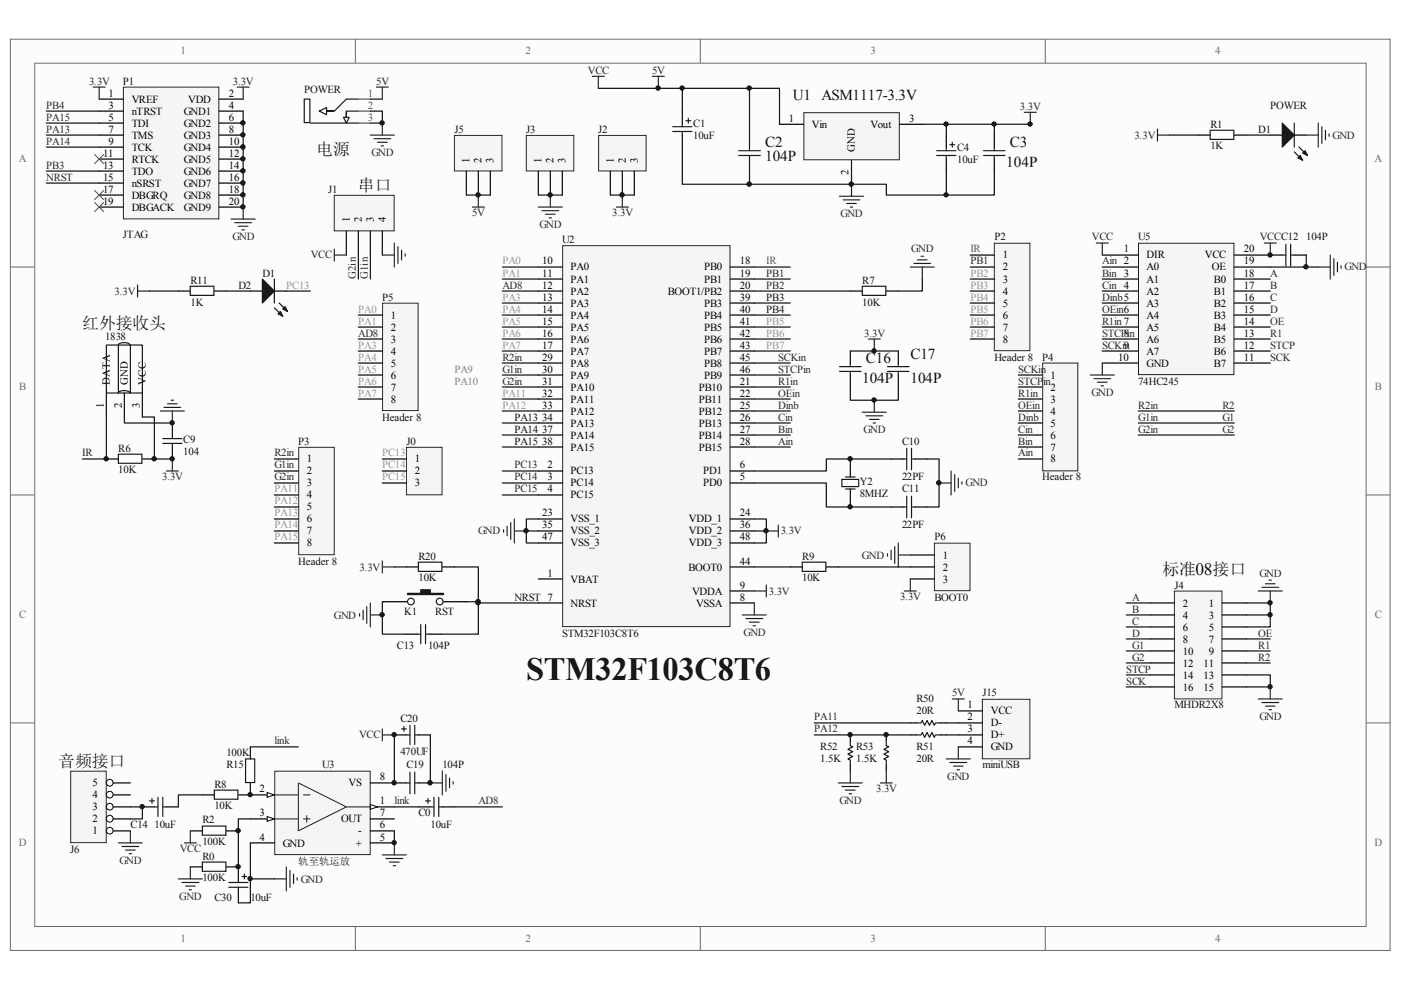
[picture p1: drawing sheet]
<svg xmlns="http://www.w3.org/2000/svg" width="297mm" height="210mm" viewBox="0 0 297 210" stroke-linecap="round" stroke-linejoin="round" font-family="sans-serif">
<defs><g id="words">
<text font-size="6.9" fill="#0e0e0e" x="111.6" y="144.2">STM32F103C8T6</text>
<g font-size="3.6" fill="#0e0e0e">
<text x="67.1" y="32.9">电源</text>
<text x="75.9" y="40.5">串口</text>
<text x="17.4" y="69.8">红外接收头</text>
<text x="246.5" y="121.9">标准08接口</text>
<text x="12.4" y="162.6">音频接口</text>
</g>
<g font-size="3.2" fill="#0e0e0e">
<text x="168.1" y="21.3">U1 ASM1117-3.3V</text>
<text x="162.2" y="31.2">C2</text>
<text x="162.2" y="34.2">104P</text>
<text x="213.4" y="35.5">104P</text>
<text x="214.1" y="31.2">C3</text>
<text x="183.6" y="77">C16</text>
<text x="193" y="76.2">C17</text>
<text x="182.8" y="81.3">104P</text>
<text x="193" y="81.3">104P</text>
</g>
<g font-size="2.3" fill="#696969">
<text x="38.3" y="11.5">1</text>
<text x="111.4" y="11.5">2</text>
<text x="184.6" y="11.5">3</text>
<text x="257.6" y="11.5">4</text>
<text x="4" y="34.4">A</text>
<text x="291.4" y="34.4">A</text>
<text x="4.1" y="82.7">B</text>
<text x="291.5" y="82.7">B</text>
<text x="4.1" y="131.1">C</text>
<text x="291.5" y="131.1">C</text>
<text x="4" y="179.4">D</text>
<text x="291.4" y="179.4">D</text>
<text x="38.3" y="199.8">1</text>
<text x="111.4" y="199.8">2</text>
<text x="184.6" y="199.8">3</text>
<text x="257.6" y="199.8">4</text>
</g>
<g font-size="2.3" fill="#262626">
<text x="18.9" y="18">3.3V</text>
<text x="49.4" y="18">3.3V</text>
<text x="79.8" y="18">5V</text>
<text x="124.6" y="15.7">VCC</text>
<text x="138.3" y="15.7">5V</text>
<text x="9.8" y="23">PB4</text>
<text x="216.2" y="23.3">3.3V</text>
<text x="9.8" y="25.6">PA15</text>
<text x="9.8" y="28.1">PA13</text>
<text x="240.5" y="29.4">3.3V</text>
<text x="282.5" y="29.4">GND</text>
<text x="9.8" y="30.7">PA14</text>
<text x="9.8" y="35.7">PB3</text>
<text x="78.7" y="33.1">GND</text>
<text x="9.8" y="38.3">NRST</text>
<text x="100.1" y="45.8">5V</text>
<text x="129.8" y="45.8">3.3V</text>
<text x="178.2" y="46.1">GND</text>
<text x="49.3" y="50.9">GND</text>
<text x="114.4" y="48.4">GND</text>
<text x="193.2" y="53.5">GND</text>
<text x="231.5" y="51">VCC</text>
<text x="267.1" y="51">VCCC12</text>
<text x="65.9" y="54.8">VCC</text>
<text x="75.4" y="59.2" transform="rotate(-90 75.4 59.2)">G2in</text>
<text x="78" y="59.2" transform="rotate(-90 78 59.2)">G1in</text>
<text x="162.5" y="58.7">PB1</text>
<text x="205.7" y="56.1">PB1</text>
<text x="233.7" y="56.1">Ain 2</text>
<text x="233.7" y="58.7">Bin 3</text>
<text x="269.3" y="58.7">A</text>
<text x="285.1" y="57.3">GND</text>
<text x="24.3" y="62.5">3.3V</text>
<text x="162.5" y="61.2">PB2</text>
<text x="233.7" y="61.2">Cin 4</text>
<text x="233.7" y="63.8">Dinb5</text>
<text x="269.3" y="61.2">B</text>
<text x="269.3" y="63.8">C</text>
<text x="183.2" y="71.4">3.3V</text>
<text x="233.7" y="66.3">OEin6</text>
<text x="233.7" y="71.4">STCPin</text>
<text x="233.7" y="68.8">R1in7</text>
<text x="269.3" y="66.3">D</text>
<text x="269.3" y="71.4">R1</text>
<text x="269.3" y="68.8">OE</text>
<text x="106.5" y="76.5">R2in</text>
<text x="165" y="76.5">SCKin</text>
<text x="233.7" y="73.9">SCKin</text>
<text x="269.3" y="76.5">SCK</text>
<text x="269.3" y="73.9">STCP</text>
<text x="106.5" y="79">G1in</text>
<text x="106.5" y="81.5">G2in</text>
<text x="165" y="81.5">R1in</text>
<text x="165" y="79">STCPin</text>
<text x="215.9" y="81.5">STCPin</text>
<text x="215.9" y="79">SCKin</text>
<text x="165" y="89.2">Cin</text>
<text x="165" y="86.6">Dinb</text>
<text x="165" y="84.1">OEin</text>
<text x="215.9" y="89.2">Dinb</text>
<text x="215.9" y="86.6">OEin</text>
<text x="215.9" y="84.1">R1in</text>
<text x="231.4" y="84">GND</text>
<text x="241.3" y="86.6">R2in</text>
<text x="241.3" y="89.2">G1in</text>
<text x="259.2" y="86.6">R2</text>
<text x="259.2" y="89.2">G1</text>
<text x="165" y="94.2">Ain</text>
<text x="165" y="91.7">Bin</text>
<text x="183" y="91.9">GND</text>
<text x="215.9" y="94.2">Bin</text>
<text x="215.9" y="91.7">Cin</text>
<text x="241.3" y="91.7">G2in</text>
<text x="259.2" y="91.7">G2</text>
<text x="17.4" y="96.8">IR</text>
<text x="34.4" y="101.8">3.3V</text>
<text x="58.2" y="96.8">R2in</text>
<text x="58.2" y="99.3">G1in</text>
<text x="58.2" y="101.9">G2in</text>
<text x="109.1" y="99.3">PC13</text>
<text x="109.1" y="101.9">PC14</text>
<text x="215.9" y="96.8">Ain</text>
<text x="109.1" y="104.4">PC15</text>
<text x="204.7" y="103.1">GND</text>
<text x="101.3" y="113.3">GND</text>
<text x="165.5" y="113.3">3.3V</text>
<text x="182.7" y="118.5">GND</text>
<text x="76.2" y="121">3.3V</text>
<text x="267" y="122.3">GND</text>
<text x="70.8" y="131.2">GND</text>
<text x="163" y="126.1">3.3V</text>
<text x="190.8" y="127.3">3.3V</text>
<text x="240" y="127.4">A</text>
<text x="240" y="129.9">B</text>
<text x="157.6" y="134.9">GND</text>
<text x="240" y="132.4">C</text>
<text x="240" y="135">D</text>
<text x="240" y="137.5">G1</text>
<text x="266.8" y="137.5">R1</text>
<text x="266.8" y="135">OE</text>
<text x="238.8" y="142.6">STCP</text>
<text x="240" y="140.1">G2</text>
<text x="266.8" y="140.1">R2</text>
<text x="201.8" y="147.7">5V</text>
<text x="238.8" y="145.1">SCK</text>
<text x="172.6" y="152.8">PA11</text>
<text x="172.6" y="155.3">PA12</text>
<text x="267" y="152.7">GND</text>
<text x="76.1" y="156.6">VCC</text>
<text x="185.8" y="167.9">3.3V</text>
<text x="200.8" y="165.4">GND</text>
<text x="178" y="170.4">GND</text>
<text x="25.3" y="183.2">GND</text>
<text x="38.1" y="180.7">VCC</text>
<text x="38" y="190.9">GND</text>
<text x="63.8" y="187.1">GND</text>
</g>
<g font-size="2.3" fill="#0e0e0e">
<text x="26.1" y="18">P1</text>
<text x="64.5" y="19.7">POWER</text>
<text x="269.3" y="23">POWER</text>
<text x="96.4" y="28.1">J5</text>
<text x="111.6" y="28.1">J3</text>
<text x="126.8" y="28.1">J2</text>
<text x="147" y="29.4">10uF</text>
<text x="147" y="26.9">C1</text>
<text x="256.6" y="27.1">R1</text>
<text x="266.8" y="28.1">D1</text>
<text x="202.9" y="34.5">10uF</text>
<text x="202.9" y="31.9">C4</text>
<text x="256.6" y="31.7">1K</text>
<text x="69.6" y="40.8">J1</text>
<text x="26.1" y="50.5">JTAG</text>
<text x="119.2" y="51.5">U2</text>
<text x="210.8" y="51">P2</text>
<text x="241.3" y="51">U5</text>
<text x="276.9" y="51">104P</text>
<text x="55.6" y="58.7">D1</text>
<text x="40.4" y="60.2">R11</text>
<text x="40.4" y="64.8">1K</text>
<text x="50.5" y="61.2">D2</text>
<text x="81" y="63.8">P5</text>
<text x="162.5" y="63.8">PB3</text>
<text x="182.8" y="60.2">R7</text>
<text x="182.8" y="64.8">10K</text>
<text x="162.5" y="66.3">PB4</text>
<text x="22.3" y="72.2">1838</text>
<text x="210.8" y="76.5">Header 8</text>
<text x="221" y="76.5">P4</text>
<text x="241.3" y="81.5">74HC245</text>
<text x="81" y="89.2">Header 8</text>
<text x="109.1" y="89.2">PA13</text>
<text x="25.1" y="95.8">R6</text>
<text x="38.9" y="94">C9</text>
<text x="63.2" y="94.2">P3</text>
<text x="86.2" y="94.2">J0</text>
<text x="109.1" y="91.7">PA14</text>
<text x="109.1" y="94.2">PA15</text>
<text x="191.3" y="94.2">C10</text>
<text x="25.1" y="100.3">10K</text>
<text x="38.9" y="96.5">104</text>
<text x="191.3" y="101.9">22PF</text>
<text x="221" y="101.9">Header 8</text>
<text x="182.3" y="102.9">Y2</text>
<text x="182.3" y="105.4">8MHZ</text>
<text x="191.3" y="104.4">C11</text>
<text x="191.3" y="112">22PF</text>
<text x="63.2" y="119.7">Header 8</text>
<text x="88.7" y="118.7">R20</text>
<text x="170.1" y="118.7">R9</text>
<text x="198.1" y="114.6">P6</text>
<text x="88.7" y="123.3">10K</text>
<text x="170.1" y="123.3">10K</text>
<text x="249" y="124.8">J4</text>
<text x="85.7" y="130.4">K1</text>
<text x="92.3" y="130.4">RST</text>
<text x="109.1" y="127.4">NRST 7</text>
<text x="198.1" y="127.4">BOOT0</text>
<text x="84.2" y="137.5">C13</text>
<text x="90.8" y="137.5">104P</text>
<text x="119.2" y="135">STM32F103C8T6</text>
<text x="194.3" y="148.9">R50</text>
<text x="208.3" y="147.7">J15</text>
<text x="84.9" y="153">C20</text>
<text x="194.3" y="151.5">20R</text>
<text x="249" y="150.2">MHDR2X8</text>
<text x="48" y="160.4">100K</text>
<text x="84.9" y="160.1">470UF</text>
<text x="173.9" y="161.6">1.5K</text>
<text x="173.9" y="159.1">R52</text>
<text x="181.5" y="161.6">1.5K</text>
<text x="181.5" y="159.1">R53</text>
<text x="194.3" y="161.6">20R</text>
<text x="194.3" y="159.1">R51</text>
<text x="45.5" y="167">R8</text>
<text x="48" y="162.9">R15</text>
<text x="68.3" y="162.9">U3</text>
<text x="86.2" y="162.9">C19</text>
<text x="93.8" y="162.9">104P</text>
<text x="208.3" y="162.9">miniUSB</text>
<text x="45.5" y="171.5">10K</text>
<text x="88.7" y="173.1">C0</text>
<text x="27.7" y="175.6">C14</text>
<text x="32.8" y="175.6">10uF</text>
<text x="42.9" y="174.6">R2</text>
<text x="42.9" y="179.3">100K</text>
<text x="91.3" y="175.6">10uF</text>
<text x="14.9" y="180.8">J6</text>
<text x="42.9" y="182.3">R0</text>
<text x="42.9" y="186.9">100K</text>
<text x="45.5" y="190.9">C30</text>
<text x="53.1" y="190.9">10uF</text>
</g>
<g font-size="2.3">
<text x="23" y="20.5">1</text>
<text x="23" y="23">3</text>
<text x="27.9" y="21.8">VREF</text>
<text x="39.9" y="21.8">VDD</text>
<text x="48.5" y="23">4</text>
<text x="48.5" y="20.5">2</text>
<text x="23" y="25.6">5</text>
<text x="23" y="28.1">7</text>
<text x="27.9" y="24.3">nTRST</text>
<text x="27.9" y="26.9">TDI</text>
<text x="27.9" y="29.4">TMS</text>
<text x="38.9" y="24.3">GND1</text>
<text x="38.9" y="26.9">GND2</text>
<text x="38.9" y="29.4">GND3</text>
<text x="48.5" y="25.6">6</text>
<text x="48.5" y="28.1">8</text>
<text x="167.2" y="25.8">1</text>
<text x="172.1" y="27.1">Vin</text>
<text x="184.6" y="27.1">Vout</text>
<text x="192.8" y="25.8">3</text>
<text x="21.8" y="33.2">11</text>
<text x="21.8" y="35.7">13</text>
<text x="23" y="30.7">9</text>
<text x="27.9" y="31.9">TCK</text>
<text x="27.9" y="34.5">RTCK</text>
<text x="38.9" y="31.9">GND4</text>
<text x="38.9" y="34.5">GND5</text>
<text x="48.5" y="30.7">10</text>
<text x="48.5" y="33.2">12</text>
<text x="48.5" y="35.7">14</text>
<text x="99.6" y="34.5" transform="rotate(-90 99.6 34.5)">1</text>
<text x="102.1" y="34.5" transform="rotate(-90 102.1 34.5)">2</text>
<text x="104.6" y="34.5" transform="rotate(-90 104.6 34.5)">3</text>
<text x="114.8" y="34.5" transform="rotate(-90 114.8 34.5)">1</text>
<text x="117.3" y="34.5" transform="rotate(-90 117.3 34.5)">2</text>
<text x="119.9" y="34.5" transform="rotate(-90 119.9 34.5)">3</text>
<text x="130.1" y="34.5" transform="rotate(-90 130.1 34.5)">1</text>
<text x="132.7" y="34.5" transform="rotate(-90 132.7 34.5)">2</text>
<text x="135.2" y="34.5" transform="rotate(-90 135.2 34.5)">3</text>
<text x="181.3" y="32.2" transform="rotate(-90 181.3 32.2)">GND</text>
<text x="21.8" y="38.3">15</text>
<text x="21.8" y="40.8">17</text>
<text x="27.9" y="37">TDO</text>
<text x="27.9" y="39.6">nSRST</text>
<text x="38.9" y="37">GND6</text>
<text x="38.9" y="39.6">GND7</text>
<text x="48.5" y="38.3">16</text>
<text x="48.5" y="40.8">18</text>
<text x="179.9" y="37.2" transform="rotate(-90 179.9 37.2)">2</text>
<text x="21.8" y="43.4">19</text>
<text x="27.9" y="42.1">DBGRQ</text>
<text x="27.9" y="44.6">DBGACK</text>
<text x="38.9" y="42.1">GND8</text>
<text x="38.9" y="44.6">GND9</text>
<text x="48.5" y="43.4">20</text>
<text x="74.2" y="47.2" transform="rotate(-90 74.2 47.2)">1</text>
<text x="76.7" y="47.2" transform="rotate(-90 76.7 47.2)">2</text>
<text x="79.2" y="47.2" transform="rotate(-90 79.2 47.2)">3</text>
<text x="81.8" y="47.2" transform="rotate(-90 81.8 47.2)">4</text>
<text x="238.3" y="53.5">1</text>
<text x="263.7" y="53.5">20</text>
<text x="115" y="56.1">10</text>
<text x="115" y="58.7">11</text>
<text x="121" y="57.3">PA0</text>
<text x="121" y="60">PA1</text>
<text x="149.3" y="57.3">PB0</text>
<text x="149.3" y="60">PB1</text>
<text x="156.9" y="56.1">18</text>
<text x="156.9" y="58.7">19</text>
<text x="212.6" y="54.8">1</text>
<text x="212.6" y="57.3">2</text>
<text x="212.6" y="60">3</text>
<text x="243.1" y="54.8">DIR</text>
<text x="243.1" y="57.3">A0</text>
<text x="243.1" y="60">A1</text>
<text x="255.4" y="54.8">VCC</text>
<text x="257" y="57.3">OE</text>
<text x="257.4" y="60">B0</text>
<text x="263.7" y="58.7">18</text>
<text x="263.7" y="56.1">19</text>
<text x="115" y="61.2">12</text>
<text x="115" y="63.8">13</text>
<text x="121" y="62.5">PA2</text>
<text x="121" y="65">PA3</text>
<text x="141.6" y="62.5">BOOT1/PB2</text>
<text x="149.3" y="65">PB3</text>
<text x="156.9" y="61.2">20</text>
<text x="156.9" y="63.8">39</text>
<text x="212.6" y="62.5">4</text>
<text x="212.6" y="65">5</text>
<text x="243.1" y="62.5">A2</text>
<text x="243.1" y="65">A3</text>
<text x="257.4" y="65">B2</text>
<text x="257.4" y="62.5">B1</text>
<text x="263.7" y="63.8">16</text>
<text x="263.7" y="61.2">17</text>
<text x="82.9" y="67.6">1</text>
<text x="82.9" y="70.1">2</text>
<text x="115" y="66.3">14</text>
<text x="115" y="68.8">15</text>
<text x="115" y="71.4">16</text>
<text x="121" y="67.6">PA4</text>
<text x="121" y="70.1">PA5</text>
<text x="149.3" y="67.6">PB4</text>
<text x="149.3" y="70.1">PB5</text>
<text x="156.9" y="66.3">40</text>
<text x="156.9" y="68.8">41</text>
<text x="156.9" y="71.4">42</text>
<text x="212.6" y="67.6">6</text>
<text x="212.6" y="70.1">7</text>
<text x="238.3" y="71.4">8</text>
<text x="243.1" y="67.6">A4</text>
<text x="243.1" y="70.1">A5</text>
<text x="257.4" y="70.1">B4</text>
<text x="257.4" y="67.6">B3</text>
<text x="263.7" y="71.4">13</text>
<text x="263.7" y="68.8">14</text>
<text x="263.7" y="66.3">15</text>
<text x="82.9" y="72.7">3</text>
<text x="82.9" y="75.2">4</text>
<text x="82.9" y="77.7">5</text>
<text x="115" y="73.9">17</text>
<text x="115" y="76.5">29</text>
<text x="121" y="72.7">PA6</text>
<text x="121" y="75.2">PA7</text>
<text x="121" y="77.7">PA8</text>
<text x="149.3" y="72.7">PB6</text>
<text x="149.3" y="75.2">PB7</text>
<text x="149.3" y="77.7">PB8</text>
<text x="156.9" y="73.9">43</text>
<text x="156.9" y="76.5">45</text>
<text x="212.6" y="72.7">8</text>
<text x="237.1" y="76.5">10</text>
<text x="238.3" y="73.9">9</text>
<text x="243.1" y="72.7">A6</text>
<text x="243.1" y="75.2">A7</text>
<text x="243.1" y="77.7">GND</text>
<text x="257.4" y="77.7">B7</text>
<text x="257.4" y="75.2">B6</text>
<text x="257.4" y="72.7">B5</text>
<text x="263.7" y="76.5">11</text>
<text x="263.7" y="73.9">12</text>
<text x="23.3" y="81.5" transform="rotate(-90 23.3 81.5)">DATA</text>
<text x="27.1" y="81.5" transform="rotate(-90 27.1 81.5)">GND</text>
<text x="30.9" y="81.5" transform="rotate(-90 30.9 81.5)">VCC</text>
<text x="82.9" y="80.3">6</text>
<text x="82.9" y="82.8">7</text>
<text x="115" y="79">30</text>
<text x="115" y="81.5">31</text>
<text x="121" y="80.3">PA9</text>
<text x="121" y="82.8">PA10</text>
<text x="148.2" y="82.8">PB10</text>
<text x="149.3" y="80.3">PB9</text>
<text x="156.9" y="81.5">21</text>
<text x="156.9" y="79">46</text>
<text x="222.8" y="80.3">1</text>
<text x="222.8" y="82.8">2</text>
<text x="22" y="86.5" transform="rotate(-90 22 86.5)">1</text>
<text x="25.8" y="86.5" transform="rotate(-90 25.8 86.5)">2</text>
<text x="29.6" y="86.5" transform="rotate(-90 29.6 86.5)">3</text>
<text x="82.9" y="85.4">8</text>
<text x="115" y="84.1">32</text>
<text x="115" y="86.6">33</text>
<text x="115" y="89.2">34</text>
<text x="121" y="85.4">PA11</text>
<text x="121" y="87.9">PA12</text>
<text x="148.2" y="85.4">PB11</text>
<text x="148.2" y="87.9">PB12</text>
<text x="156.9" y="84.1">22</text>
<text x="156.9" y="86.6">25</text>
<text x="156.9" y="89.2">26</text>
<text x="222.8" y="85.4">3</text>
<text x="222.8" y="87.9">4</text>
<text x="115" y="91.7">37</text>
<text x="115" y="94.2">38</text>
<text x="121" y="90.4">PA13</text>
<text x="121" y="93">PA14</text>
<text x="121" y="95.5">PA15</text>
<text x="148.2" y="90.4">PB13</text>
<text x="148.2" y="93">PB14</text>
<text x="148.2" y="95.5">PB15</text>
<text x="156.9" y="91.7">27</text>
<text x="156.9" y="94.2">28</text>
<text x="222.8" y="90.4">5</text>
<text x="222.8" y="93">6</text>
<text x="222.8" y="95.5">7</text>
<text x="65" y="98.1">1</text>
<text x="65" y="100.6">2</text>
<text x="88" y="98.1">1</text>
<text x="88" y="100.6">2</text>
<text x="116.1" y="99.3">2</text>
<text x="116.1" y="101.9">3</text>
<text x="121" y="100.6">PC13</text>
<text x="149.1" y="100.6">PD1</text>
<text x="156.9" y="101.9">5</text>
<text x="156.9" y="99.3">6</text>
<text x="222.8" y="98.1">8</text>
<text x="65" y="103.1">3</text>
<text x="65" y="105.7">4</text>
<text x="88" y="103.1">3</text>
<text x="116.1" y="104.4">4</text>
<text x="121" y="103.1">PC14</text>
<text x="121" y="105.7">PC15</text>
<text x="149.1" y="103.1">PD0</text>
<text x="65" y="108.2">5</text>
<text x="65" y="110.8">6</text>
<text x="65" y="113.3">7</text>
<text x="115" y="109.5">23</text>
<text x="115" y="112">35</text>
<text x="121" y="110.8">VSS_1</text>
<text x="121" y="113.3">VSS_2</text>
<text x="146.1" y="110.8">VDD_1</text>
<text x="146.1" y="113.3">VDD_2</text>
<text x="156.9" y="109.5">24</text>
<text x="156.9" y="112">36</text>
<text x="65" y="115.8">8</text>
<text x="115" y="114.6">47</text>
<text x="121" y="115.8">VSS_3</text>
<text x="146.1" y="115.8">VDD_3</text>
<text x="156.9" y="119.7">44</text>
<text x="156.9" y="114.6">48</text>
<text x="199.9" y="118.5">1</text>
<text x="116.1" y="122.3">1</text>
<text x="121" y="123.5">VBAT</text>
<text x="146" y="121">BOOT0</text>
<text x="156.9" y="124.8">9</text>
<text x="199.9" y="121">2</text>
<text x="199.9" y="123.5">3</text>
<text x="121" y="128.6">NRST</text>
<text x="146.7" y="126.1">VDDA</text>
<text x="147.6" y="128.6">VSSA</text>
<text x="156.9" y="127.4">8</text>
<text x="250.8" y="128.6">2</text>
<text x="250.8" y="131.2">4</text>
<text x="256.3" y="128.6">1</text>
<text x="256.3" y="131.2">3</text>
<text x="250.8" y="133.7">6</text>
<text x="250.8" y="136.2">8</text>
<text x="256.3" y="133.7">5</text>
<text x="256.3" y="136.2">7</text>
<text x="250.8" y="138.8">10</text>
<text x="250.8" y="141.3">12</text>
<text x="250.8" y="143.9">14</text>
<text x="255.2" y="141.3">11</text>
<text x="255.2" y="143.9">13</text>
<text x="256.3" y="138.8">9</text>
<text x="250.8" y="146.4">16</text>
<text x="255.2" y="146.4">15</text>
<text x="205.1" y="150.2">1</text>
<text x="205.1" y="152.8">2</text>
<text x="205.1" y="155.3">3</text>
<text x="210.1" y="151.5">VCC</text>
<text x="210.1" y="154">D-</text>
<text x="205.1" y="157.8">4</text>
<text x="210.1" y="156.6">D+</text>
<text x="210.1" y="159.1">GND</text>
<text x="19.6" y="166.7">5</text>
<text x="55" y="168">2</text>
<text x="73.9" y="166.7">VS</text>
<text x="80.5" y="165.5">8</text>
<text x="19.6" y="171.8">3</text>
<text x="19.6" y="169.3">4</text>
<text x="55" y="173.1">3</text>
<text x="80.5" y="170.5">1</text>
<text x="80.5" y="173.1">7</text>
<text x="19.6" y="176.9">1</text>
<text x="19.6" y="174.3">2</text>
<text x="55" y="178.2">4</text>
<text x="59.9" y="179.5">GND</text>
<text x="72.3" y="174.3">OUT</text>
<text x="75.4" y="179.5">+</text>
<text x="75.9" y="176.9">-</text>
<text x="80.5" y="175.6">6</text>
<text x="80.5" y="178.2">5</text>
</g>
<g font-size="2.3" fill="#535353">
<text x="78" y="20.5">1</text>
<text x="78" y="23">2</text>
<text x="78" y="25.6">3</text>
</g>
<g font-size="2.3" fill="#5a5a5a">
<text x="205.7" y="53.5">IR</text>
<text x="162.5" y="56.1">IR</text>
</g>
<g font-size="2.3" fill="#969696">
<text x="106.5" y="56.1">PA0</text>
<text x="106.5" y="58.7">PA1</text>
<text x="205.7" y="58.7">PB2</text>
<text x="60.7" y="61.2">PC13</text>
<text x="106.5" y="63.8">PA3</text>
<text x="205.7" y="61.2">PB3</text>
<text x="205.7" y="63.8">PB4</text>
<text x="75.9" y="66.3">PA0</text>
<text x="75.9" y="68.8">PA1</text>
<text x="106.5" y="66.3">PA4</text>
<text x="106.5" y="68.8">PA5</text>
<text x="106.5" y="71.4">PA6</text>
<text x="162.5" y="68.8">PB5</text>
<text x="162.5" y="71.4">PB6</text>
<text x="205.7" y="66.3">PB5</text>
<text x="205.7" y="68.8">PB6</text>
<text x="205.7" y="71.4">PB7</text>
<text x="75.9" y="73.9">PA3</text>
<text x="75.9" y="76.5">PA4</text>
<text x="106.5" y="73.9">PA7</text>
<text x="162.5" y="73.9">PB7</text>
<text x="75.9" y="79">PA5</text>
<text x="75.9" y="81.5">PA6</text>
<text x="75.9" y="84.1">PA7</text>
<text x="106.5" y="84.1">PA11</text>
<text x="106.5" y="86.6">PA12</text>
<text x="81" y="96.8">PC13</text>
<text x="81" y="99.3">PC14</text>
<text x="81" y="101.9">PC15</text>
<text x="58.2" y="104.4">PA11</text>
<text x="58.2" y="106.9">PA12</text>
<text x="58.2" y="109.5">PA13</text>
<text x="58.2" y="112">PA14</text>
<text x="58.2" y="114.6">PA15</text>
</g>
<g font-size="2.3" fill="#2b2b2b">
<text x="106.5" y="61.2">AD8</text>
<text x="75.9" y="71.4">AD8</text>
<text x="58.2" y="157.8">link</text>
<text x="83.7" y="170.5">link</text>
<text x="101.4" y="170.5">AD8</text>
</g>
<g font-size="2.3" fill="#808080">
<text x="96.4" y="79">PA9</text>
<text x="96.4" y="81.5">PA10</text>
</g>
<text font-size="2.2" fill="#0e0e0e" x="63.2" y="183.3">轨至轨运放</text>
</g></defs>
<path d="M2.3 8.4h292.4v193.1h-292.4z" fill="#fcfcfc"/>
<path d="M2.2 8.3h292.5v193.2h-292.5z" fill="none" stroke="#6a6a6a" stroke-width=".21"/>
<path d="M7.5 13.5h282.1v182.9h-282.1z" fill="#fcfcfc"/>
<g fill="none" stroke="#6a6a6a" stroke-width=".21">
<path d="M7.4 13.4h282.2v183h-282.2zM75.3 8.3v5.1M148.5 8.3v5.1M221.6 8.3v5.1M2.2 56.6h5.1M289.7 56.6h5.1M2.2 104.9h5.1M289.7 104.9h5.1M2.2 153.3h5.1M289.7 153.3h5.1M75.3 196.5v5.1M148.5 196.5v5.1"/>
<path d="M221.6 196.5v5.1"/>
</g>
<path d="M26.2 18.6h20.2v27.8h-20.2z" fill="#f5f5f5"/>
<path d="M26.2 18.5h20.2v27.9h-20.2z" fill="none" stroke="#262626" stroke-width=".21"/>
<g fill="none" stroke="#000" stroke-width=".25">
<path d="M21 21h5.1M21 23.6h5.1M21 26.1h5.1M21 28.6h5.1M21 31.2h5.1M21 33.7h5.1M21 36.3h5.1M21 38.8h5.1M46.5 21h5.1M46.5 23.6h5.1M46.5 26.1h5.1M46.5 28.6h5.1"/>
<path d="M46.5 31.2h5.1M46.5 33.7h5.1M46.5 36.3h5.1M46.5 38.8h5.1M21 41.4h5.1M21 43.9h5.1M46.5 41.4h5.1M46.5 43.9h5.1"/>
</g>
<path d="M19.8 18.5h2.5M21 18.5v2.5M50.3 18.5h2.5M51.6 18.5v2.5M49 46.4h5.1M49.8 47.2h3.5M50.5 48h2.1M51.3 48.7h.5M51.6 43.9v2.5" fill="none" stroke="#262626" stroke-width=".25"/>
<path d="M9.8 23.6h11.2M9.8 26.1h11.2M9.8 28.6h11.2M9.8 31.2h11.2M9.8 36.3h11.2M9.8 38.8h11.2M51.6 23.6v20.3" fill="none" stroke="#0e0e0e" stroke-width=".25"/>
<path d="M20 32.7l2 2M22 32.7l-2 2M20 40.3l2 2.1M20 42.9l2 2M22 40.3l-2 2.1M22 42.9l-2 2" fill="none" stroke="#4c4c4c" stroke-width=".21"/>
<path d="M170.5 24h20.2v9.9h-20.2z" fill="#f5f5f5"/>
<path d="M170.4 23.9h20.3v10h-20.3z" fill="none" stroke="#262626" stroke-width=".21"/>
<g fill="none" stroke="#000" stroke-width=".25">
<path d="M158.9 28.6v2.6M158.9 33.7v2.6M165.3 26.4h5.1M180.5 34v5.1M190.7 26.4h5.1M210.8 28.6v2.6M210.8 33.7v2.6M180.3 61.7h2.5M187.9 61.7h2.6M81.3 127.6h5.1M85.9 134.5h2.5M91 134.5h2.5"/>
<path d="M94 127.6h5.1"/>
</g>
<g fill="none" stroke="#1c1c1c" stroke-width=".25">
<path d="M156.6 33h4.6M156.6 31.9h4.6M158.9 31.2v.7M158.9 33v.7M208.5 33h4.6M208.5 31.9h4.6M210.8 31.2v.7M210.8 33v.7M182.8 60.7h5v1.9h-5zM88.4 134.5h.8M89.2 132.4v4.1M90.2 132.4v4.1"/>
<path d="M90.2 134.5h.8"/>
<circle cx="87.1" cy="127.5" r=".71"/>
<circle cx="93.2" cy="127.5" r=".71"/>
</g>
<g fill="none" stroke="#262626" stroke-width=".25">
<path d="M138.3 16.2h2.5M139.6 16.2v2.5M180.5 39.1v2.5M217.2 23.8h2.5M218.4 23.8v2.6M178 41.6h5.1M178.8 42.4h3.5M179.5 43.1h2.1M180.3 43.9h.5M193 56.6h5.1M193.8 55.9h3.5M194.5 55.1h2.1"/>
<path d="M195.3 54.3h.5M195.5 56.6v2.6M76.2 130.1v.5M77 129.4v2M77.8 128.6v3.6M78.5 127.8v5.1M78.5 130.4h2.6"/>
</g>
<path d="M86.4 125.8h2.8v-.8h2v.8h2.8v.3h-7.6z" fill-rule="evenodd" fill="#1c1c1c" stroke="#1c1c1c" stroke-width=".25"/>
<path d="M198.2 115.2h7.5v10h-7.5z" fill="#f5f5f5"/>
<path d="M198.1 115.2h7.6v10h-7.6z" fill="none" stroke="#262626" stroke-width=".21"/>
<path d="M180.3 97.3v3.8M188.9 97.3h2.6M194 97.3h2.6M180.3 103.7v3.8M188.9 107.5h2.6M193 117.7h5.1M194 107.5h2.6M167.6 120.2h2.5M175.2 120.2h2.5M193 120.2h5.1M193 122.8h5.1" fill="none" stroke="#000" stroke-width=".25"/>
<path d="M201.6 99.9v5M188.2 117.4v.5M188.9 116.6v2.1M189.7 115.9v3.5M190.5 115.1v5.1M190.5 117.7h2.5M199.1 102.4h2.5M202.4 100.6v3.6M203.2 101.4v2M203.9 102.1v.6M191.7 125.3h2.6M193 122.8v2.5" fill="none" stroke="#262626" stroke-width=".25"/>
<path d="M191.5 97.3h.7M192.2 95v4.6M193.3 95v4.6M193.3 97.3h.7M170.1 119.2h5v2h-5zM178.5 101.6h3.6v1.6h-3.6zM179.3 101.1h2M179.3 103.7h2M191.5 107.5h.7M192.2 105.2v4.6M193.3 107.5h.7M193.3 105.2v4.6" fill="none" stroke="#1c1c1c" stroke-width=".25"/>
<path d="M196.6 97.3h2.5v10.2h-2.5M81.3 127.6h-.2v6.9h4.8" fill="none" stroke="#0e0e0e" stroke-width=".25"/>
<path d="M119.4 52.2h35.4v80.7h-35.4z" fill="#f5f5f5"/>
<path d="M119.3 52.1h35.5v80.8h-35.5z" fill="none" stroke="#262626" stroke-width=".21"/>
<g fill="none" stroke="#000" stroke-width=".25">
<path d="M254.1 28.6h2.5M261.7 28.6h2.5M269.3 28.6h2.6M274.4 28.6h2.5M114.1 56.6h5.1M114.1 59.2h5.1M154.8 56.6h5.1M154.8 59.2h5.1M114.1 61.7h5.1M114.1 64.2h5.1M114.1 66.8h5.1M114.1 69.3h5.1"/>
<path d="M114.1 71.9h5.1M114.1 74.4h5.1M114.1 77h5.1M114.1 79.5h5.1M154.8 61.7h5.1M154.8 64.2h5.1M154.8 66.8h5.1M154.8 69.3h5.1M154.8 71.9h5.1M154.8 74.4h5.1M154.8 77h5.1M154.8 79.5h5.1"/>
<path d="M180.3 74.4v2.6M180.3 79.5v2.6M190.5 74.4v2.6M190.5 79.5v2.6M114.1 99.9h5.1M114.1 82.1h5.1M114.1 84.6h5.1M114.1 87.1h5.1M114.1 89.7h5.1M114.1 92.2h5.1M114.1 94.8h5.1M154.8 99.9h5.1"/>
<path d="M154.8 82.1h5.1M154.8 84.6h5.1M154.8 87.1h5.1M154.8 89.7h5.1M154.8 92.2h5.1M154.8 94.8h5.1M114.1 102.4h5.1M114.1 104.9h5.1M114.1 110h5.1M114.1 112.6h5.1M114.1 115.1h5.1M154.8 102.4h5.1"/>
<path d="M154.8 110h5.1M154.8 112.6h5.1M154.8 115.1h5.1M114.1 122.8h5.1M114.1 127.8h5.1M154.8 127.8h5.1M154.8 125.3h5.1M154.8 120.2h5.1"/>
</g>
<g fill="none" stroke="#0e0e0e" stroke-width=".25">
<path d="M165.3 26.4v-7.7h-6.4v9.9M248 28.6h6.1M264.2 28.6h5.1M106.5 56.6h7.6M106.5 59.2h7.6M159.9 56.6h7.7M159.9 59.2h7.7M106.5 61.7h7.6M106.5 64.2h7.6M106.5 66.8h7.6M106.5 69.3h7.6M106.5 71.9h7.6"/>
<path d="M106.5 74.4h7.6M106.5 77h7.6M106.5 79.5h7.6M159.9 61.7h20.4M159.9 64.2h7.7M159.9 66.8h7.7M159.9 69.3h7.7M159.9 71.9h7.7M159.9 74.4h7.7M159.9 77h7.7M159.9 79.5h7.7M180.3 74.4h10.2"/>
<path d="M106.5 89.7h7.6M106.5 92.2h7.6M106.5 94.8h7.6M106.5 99.9h7.6M106.5 82.1h7.6M106.5 84.6h7.6M106.5 87.1h7.6M159.9 89.7h7.7M159.9 92.2h7.7M159.9 94.8h7.7M159.9 82.1h7.7M159.9 84.6h7.7"/>
<path d="M159.9 87.1h7.7M180.3 82.1v2.8h10.2v-2.8M188.9 97.3h-13.7v2.6h-15.3M111.6 112.6h2.5M114.1 110h-2.5v5.1h2.5M159.9 102.4h15.3v5.1h13.7M159.9 110h2.6v5.1h-2.6M159.9 112.6h2.6M159.9 120.2h7.7M177.7 120.2h15.3"/>
</g>
<g fill="none" stroke="#262626" stroke-width=".25">
<path d="M245.4 28.6h2.6M245.4 27.4v2.5M276.9 28.6h2.6M279.5 26.1v5.1M280.3 26.9v3.5M281 27.6v2.1M281.8 28.4v.5M184.1 71.9h2.5M185.4 71.9v2.5M182.8 87.4h5.1M183.6 88.2h3.6M184.4 88.9h2"/>
<path d="M185.1 89.7h.5M185.4 84.9v2.5M106.8 112.3v.5M107.5 111.6v2M108.3 110.8v3.6M109.1 112.6h2.5M109.1 110v5.1M162.5 112.6h2.5M165 111.3v2.6M157.4 130.4h5.1M158.1 131.1h3.6M158.9 131.9h2"/>
<path d="M159.7 132.7h.5M159.9 125.3h2.6M159.9 127.8v2.6M162.5 124v2.6"/>
</g>
<path d="M256.6 27.6h5v2h-5zM274.4 32.2l1.8 1.8M274.4 26.1v5.1M275.4 31.2l1.8 1.8M178 78.7h4.6M178 77.7h4.6M180.3 77v.7M180.3 78.7v.8M188.2 78.7h4.5M188.2 77.7h4.5M190.5 77v.7M190.5 78.7v.8" fill="none" stroke="#1c1c1c" stroke-width=".25"/>
<g fill="#1c1c1c" stroke="#1c1c1c" stroke-width=".25">
<path d="M271.9 26.1l2.5 2.5-2.5 2.6z"/>
<path d="M276.2 32.5l.5-.6 .5 1.1z"/>
<path d="M275.2 33.5l.5-.5 .5 1z"/>
</g>
<path d="M71 41.5h12.6v7.5h-12.6z" fill="#f5f5f5"/>
<path d="M70.9 41.4h12.7v7.6h-12.7z" fill="none" stroke="#262626" stroke-width=".21"/>
<path d="M73.4 49v5.1M76 49v5.1M78.5 49v5.1M81.1 49v5.1" fill="none" stroke="#000" stroke-width=".25"/>
<path d="M78.5 28.6h5.1M79.3 29.4h3.5M80 30.2h2.1M80.8 30.9h.5M81.1 26.1v2.5M70.9 54.1h2.5M70.9 52.8v2.5M81.1 54.1h2.5M83.6 51.5v5.1M84.4 52.3v3.6M85.1 53.1v2M85.9 53.8v.5" fill="none" stroke="#262626" stroke-width=".25"/>
<path d="M76 54.1v5.1M78.5 54.1v5.1" fill="none" stroke="#0e0e0e" stroke-width=".25"/>
<path d="M64.5 21h1.2v5h-1.2z" fill-rule="evenodd" fill="#fefefe" stroke="#1c1c1c" stroke-width=".25"/>
<g fill="none" stroke="#1c1c1c" stroke-width=".25">
<path d="M65.8 26.1h10.2M67.7 23.6l1.5-.8v.8h1.6h-1.6v.7zM73.4 23.7v1.2h.6l-.6 1.2-.6-1.2h.6zM73.4 23.6h2.6M76 21h-2.6l-2.5 2.6M22.6 73.2h7.6v10.1h-7.6zM27.5 73.2v-.1a1.78 1.78 0 0 0-2.4 0v10.2a1.74 1.74 0 0 1 2.4 0M27.6 73.2v10.1M25.1 96.3h5v1.9h-5zM34.5 94h4.1M34.5 93h4.1M36.5 92.2v.8"/>
<path d="M36.5 94v.8"/>
</g>
<path d="M76 21h2.5M76 23.6h2.5M76 26.1h2.5" fill="none" stroke="#535353" stroke-width=".25"/>
<path d="M78.5 23.6h2.6v2.5h-2.6M78.5 21h2.6M22.6 88.4v8.9h-5.1M26.4 88.4v1.3h10.1M30.2 88.4h2.5v8.9h3.8" fill="none" stroke="#0e0e0e" stroke-width=".25"/>
<path d="M79.8 18.5h2.5M81.1 18.5v2.5M125.6 16.2h2.5M126.9 16.2v2.5M34 87.1h5.1M34.8 86.4h3.5M35.5 85.6h2.1M36.3 84.9h.5M36.5 87.1v2.6" fill="none" stroke="#262626" stroke-width=".25"/>
<path d="M22.6 97.3h2.5M22.6 83.3v5.1M26.4 83.3v5.1M30.2 97.3h2.5M30.2 83.3v5.1M36.5 89.7v2.5M36.5 94.8v2.5" fill="none" stroke="#000" stroke-width=".25"/>
<path d="M241.5 51.7h20.1v27.7h-20.1z" fill="#f5f5f5"/>
<path d="M241.4 51.6h20.2v27.8h-20.2z" fill="none" stroke="#262626" stroke-width=".21"/>
<g fill="none" stroke="#000" stroke-width=".25">
<path d="M233.7 54.1h7.6M233.7 56.6h7.6M233.7 59.2h7.6M261.7 54.1h10.2M261.7 56.6h7.6M261.7 59.2h7.6M274.4 54.1h2.5M233.7 61.7h7.6M233.7 64.2h7.6M233.7 66.8h7.6M233.7 69.3h7.6M233.7 71.9h7.6"/>
<path d="M233.7 74.4h7.6M233.7 77h7.6M261.7 61.7h7.6M261.7 64.2h7.6M261.7 66.8h7.6M261.7 69.3h7.6M261.7 71.9h7.6M261.7 74.4h7.6M261.7 77h7.6M30.2 171.1h2.5M35.3 171.1h2.5M40.4 176.2h2.5"/>
<path d="M48 176.2h2.5"/>
</g>
<g fill="none" stroke="#262626" stroke-width=".25">
<path d="M232.4 51.5h2.6M233.7 51.5v2.6M268 51.5h2.6M269.3 51.5v2.6M279.5 56.6h2.5M282 54.1v5.1M282.8 54.8v3.6M283.6 55.6v2M284.3 56.4v.5M231.2 79.5h5M233.7 77v2.5M231.9 80.3h3.6"/>
<path d="M232.7 81h2M233.5 81.8h.5M81.1 154.5v2.6M81.1 155.8h2.5M37.8 186.3h5.1M38.6 187.1h3.5M39.3 187.9h2.1M40.1 188.6h.5M40.4 183.8v2.5"/>
</g>
<path d="M271.9 54.1h.7M272.6 51.8v4.6M273.6 54.1h.8M273.6 51.8v4.6M31.7 169.8h1M32.2 169.3v1M32.7 171.1h.8M33.5 169v4.1M34.5 171.1h.8M34.5 169v4.1M42.9 175.2h5v1.9h-5z" fill="none" stroke="#1c1c1c" stroke-width=".25"/>
<path d="M269.3 56.6h10.2M276.9 54.1v2.5M96.3 171.1h10.2" fill="none" stroke="#0e0e0e" stroke-width=".25"/>
<path d="M15.1 163.6h7.4v15.1h-7.4z" fill="#f5f5f5"/>
<path d="M15 163.5h7.5v15.2h-7.5z" fill="none" stroke="#262626" stroke-width=".21"/>
<path d="M22.6 176.2h5" fill="none" stroke="#000" stroke-width=".25"/>
<circle cx="23.3" cy="176.1" r=".71" fill="#fcfcfc" stroke="#000" stroke-width=".21"/>
<path d="M22.6 173.6h5" fill="none" stroke="#000" stroke-width=".25"/>
<circle cx="23.3" cy="173.6" r=".72" fill="#fcfcfc" stroke="#000" stroke-width=".21"/>
<path d="M22.6 171.1h5" fill="none" stroke="#000" stroke-width=".25"/>
<circle cx="23.3" cy="171" r=".71" fill="#fcfcfc" stroke="#000" stroke-width=".21"/>
<path d="M22.6 168.5h5" fill="none" stroke="#000" stroke-width=".25"/>
<circle cx="23.3" cy="168.5" r=".71" fill="#fcfcfc" stroke="#000" stroke-width=".21"/>
<path d="M22.6 166h5" fill="none" stroke="#000" stroke-width=".25"/>
<circle cx="23.3" cy="166" r=".72" fill="#fcfcfc" stroke="#000" stroke-width=".21"/>
<path d="M25.1 178.7h5.1M25.9 179.5h3.5M27.6 176.2v2.5M83.6 178.7v2.6M26.6 180.2h2.1M27.4 181h.5M81.1 181.3h5.1M81.8 182h3.6M82.6 182.8h2M83.4 183.5h.5" fill="none" stroke="#262626" stroke-width=".25"/>
<path d="M27.6 171.1h2.6v2.5h-2.6" fill="none" stroke="#0e0e0e" stroke-width=".25"/>
<path d="M249.1 125.4h10v22.8h-10z" fill="#f5f5f5"/>
<path d="M249 125.3h10.1v22.9h-10.1z" fill="none" stroke="#262626" stroke-width=".21"/>
<g fill="none" stroke="#000" stroke-width=".25">
<path d="M243.9 127.8h5.1M243.9 130.4h5.1M243.9 132.9h5.1M243.9 135.5h5.1M243.9 138h5.1M259.1 127.8h5.1M259.1 130.4h5.1M259.1 132.9h5.1M259.1 135.5h5.1M259.1 138h5.1M83.6 155.8h2.6M88.7 155.8h2.5"/>
<path d="M243.9 140.6h5.1M243.9 143.1h5.1M243.9 145.6h5.1M259.1 140.6h5.1M259.1 143.1h5.1M259.1 145.6h5.1M83.6 166h2.6M88.7 166h2.5"/>
</g>
<g fill="none" stroke="#0e0e0e" stroke-width=".25">
<path d="M195.5 59.2v2.5h-5M106.5 102.4h7.6M106.5 104.9h7.6M238.8 130.4h5.1M238.8 135.5h5.1M238.8 138h5.1M238.8 127.8h5.1M238.8 132.9h5.1M264.2 127.8h5.1v5.1h-5.1M264.2 130.4h5.1M264.2 135.5h5.1M264.2 138h5.1"/>
<path d="M83.6 155.8v10.2M91.2 155.8v10.2M238.8 140.6h5.1M238.8 143.1h5.1M238.8 145.6h5.1M264.2 143.1h5.1v2.5h-5.1M264.2 140.6h5.1"/>
</g>
<g fill="none" stroke="#262626" stroke-width=".25">
<path d="M266.8 125.3h5.1M267.5 124.5h3.6M268.3 123.8h2M269.1 123h.5M269.3 125.3v2.5M266.8 148.2h5.1M267.5 149h3.6M268.3 149.7h2M269.1 150.5h.5M269.3 145.6v2.6M91.2 166h2.6M93.8 163.5v5"/>
<path d="M94.5 164.2v3.6M95.3 165v2M96.1 165.7v.6"/>
</g>
<path d="M85.1 154.5h1.1M85.6 154v1.1M86.2 155.8h.7M86.9 153.8v4.1M87.9 153.8v4.1M87.9 155.8h.8M86.2 166h.7M86.9 163.7v4.6M87.9 166h.8M87.9 163.7v4.6" fill="none" stroke="#1c1c1c" stroke-width=".25"/>
<path d="M58.3 163.6h20.2v17.6h-20.2z" fill="#f5f5f5"/>
<path d="M58.3 163.5h20.2v17.7h-20.2z" fill="none" stroke="#262626" stroke-width=".21"/>
<path d="M58.2 173.6h5.1M60.7 168.5h2.6M63.3 166l10.1 5.1-10.1 5.1zM64.3 168.5h1.5M64.3 173.6h1.5M65 172.9v1.5M73.4 171.1h5.1" fill="none" stroke="#1c1c1c" stroke-width=".21"/>
<path d="M53.1 178.7h5.1M53.1 173.6h5.1M78.5 166h5.1M78.5 178.7h5.1" fill="none" stroke="#000" stroke-width=".25"/>
<path d="M56.6 173.1l1.6 .5-1.6 .5z" fill="#fcfcfc" stroke="#000" stroke-width=".21"/>
<path d="M53.1 168.5h5.1" fill="none" stroke="#000" stroke-width=".25"/>
<path d="M56.6 168l1.6 .5-1.6 .5z" fill="#fcfcfc" stroke="#000" stroke-width=".21"/>
<path d="M78.5 171.1h5.1" fill="none" stroke="#000" stroke-width=".25"/>
<path d="M78.5 170.6l1.5 .5-1.5 .5z" fill="#fcfcfc" stroke="#000" stroke-width=".21"/>
<path d="M86.2 120.2h2.5M93.8 120.2h2.5M53.1 158.4v2.5M42.9 168.5h2.6M53.1 166v2.5h-2.6M78.5 173.6h5.1M78.5 176.2h5.1M88.7 171.1h2.5M93.8 171.1h2.5M40.4 183.8h2.5M48 183.8h2.5v2.5M50.5 188.9v2.5" fill="none" stroke="#000" stroke-width=".25"/>
<path d="M58.2 168.5h2.5" fill="none" stroke="#1c1c1c" stroke-width=".21"/>
<g fill="none" stroke="#0e0e0e" stroke-width=".25">
<path d="M241.3 87.1h20.4M241.3 89.7h20.4M241.3 92.2h20.4M83.6 120.2h2.6M96.3 120.2h5.1v7.6M99.1 127.6h2.3M114.1 127.8h-12.7v6.7h-7.9M53.1 158.4h10.2M42.9 168.5h-5.1v2.6M53.1 173.6h-2.6v10.2M53.1 178.7v7.6h5.1M83.6 176.2v2.5"/>
<path d="M83.6 171.1h5.1M53.1 186.3v5.1h-2.6"/>
</g>
<g fill="none" stroke="#1c1c1c" stroke-width=".25">
<path d="M88.7 119.2h5v2h-5zM45.5 167.5h4.9v2h-4.9zM52.1 160.9h1.9v5h-1.9zM90.2 169.8h1M90.7 169.3v1M91.2 171.1h.8M92 169v4.1M93 171.1h.8M93 169v4.1M42.9 182.8h5v1.9h-5zM48.5 187.1h4.1M48.5 188.1h4.1"/>
<path d="M50.5 186.3v.8M50.5 188.1v.8M51.3 185.8h1M51.8 185.3v1"/>
</g>
<path d="M35.3 99.9h2.5M36.5 97.3v2.6M81.1 118.9v2.6M81.1 120.2h2.5M39.1 178.7h2.5M40.4 176.2v2.5M58.2 186.3h2.5M60.7 183.8v5.1M61.5 184.6v3.5M62.2 185.3v2.1M63 186.1v.5" fill="none" stroke="#262626" stroke-width=".25"/>
<path d="M111.7 28.8h10v7.5h-10z" fill="#f5f5f5"/>
<path d="M111.6 28.7h10.1v7.6h-10.1z" fill="none" stroke="#262626" stroke-width=".21"/>
<path d="M114.1 36.3v5.1M116.7 36.3v5.1M119.2 36.3v5.1" fill="none" stroke="#000" stroke-width=".25"/>
<path d="M127 28.8h10v7.5h-10z" fill="#f5f5f5"/>
<path d="M126.9 28.7h10.1v7.6h-10.1z" fill="none" stroke="#262626" stroke-width=".21"/>
<path d="M129.4 36.3v5.1M131.9 36.3v5.1M134.5 36.3v5.1M144.7 23.6v2.5M144.7 28.6v2.6M200.6 28.6v2.6M200.6 33.7v2.6" fill="none" stroke="#000" stroke-width=".25"/>
<path d="M114.1 43.9h5.1M114.9 44.7h3.6M115.7 45.4h2M116.4 46.2h.5M116.7 41.4v2.5M130.7 43.9h2.5M131.9 41.4v2.5" fill="none" stroke="#262626" stroke-width=".25"/>
<path d="M126.9 18.7h17.8M158.9 18.7h-14.2v4.9M144.7 31.2v7.9h14.2M158.9 36.3v2.8h29v2.3h22.9v-5.1M195.8 26.4h15v2.2M200.6 26.4v2.2M200.6 36.3v5.1M218.4 26.1v.3h-7.6M114.1 41.4h5.1M129.4 41.4h5.1" fill="none" stroke="#0e0e0e" stroke-width=".25"/>
<path d="M142.6 26.9h4.1M142.6 27.9h4.1M144.7 26.1v.8M144.7 27.9v.7M145.4 25.6h1M145.9 25.1v1M198.6 31.9h4.1M198.6 33h4.1M200.6 31.2v.7M200.6 33v.7M201.4 30.7h1M201.9 30.2v1" fill="none" stroke="#1c1c1c" stroke-width=".25"/>
<path d="M81.2 64.4h7.4v22.7h-7.4z" fill="#f5f5f5"/>
<path d="M81.1 64.3h7.5v22.8h-7.5z" fill="none" stroke="#262626" stroke-width=".21"/>
<path d="M76 66.8h5.1M76 69.3h5.1M76 71.9h5.1M76 74.4h5.1M76 77h5.1M76 79.5h5.1M76 82.1h5.1M76 84.6h5.1" fill="none" stroke="#000" stroke-width=".25"/>
<path d="M210.9 51.7h7.5v22.7h-7.5z" fill="#f5f5f5"/>
<path d="M210.8 51.6h7.6v22.8h-7.6z" fill="none" stroke="#262626" stroke-width=".21"/>
<path d="M205.7 54.1h5.1M205.7 56.6h5.1M205.7 59.2h5.1M205.7 61.7h5.1M205.7 64.2h5.1M205.7 66.8h5.1M205.7 69.3h5.1M205.7 71.9h5.1" fill="none" stroke="#000" stroke-width=".25"/>
<path d="M63.4 94.9h7.5v22.7h-7.5z" fill="#f5f5f5"/>
<path d="M63.3 94.8h7.6v22.8h-7.6z" fill="none" stroke="#262626" stroke-width=".21"/>
<path d="M58.2 97.3h5.1M58.2 99.9h5.1M58.2 102.4h5.1M58.2 104.9h5.1M58.2 107.5h5.1M58.2 110h5.1M58.2 112.6h5.1M58.2 115.1h5.1" fill="none" stroke="#000" stroke-width=".25"/>
<path d="M221.1 77.1h7.4v22.7h-7.4z" fill="#f5f5f5"/>
<path d="M221.1 77h7.4v22.8h-7.4z" fill="none" stroke="#262626" stroke-width=".21"/>
<path d="M215.9 79.5h5.1M215.9 82.1h5.1M215.9 84.6h5.1M215.9 87.1h5.1M215.9 89.7h5.1M215.9 92.2h5.1M215.9 94.8h5.1M215.9 97.3h5.1" fill="none" stroke="#000" stroke-width=".25"/>
<path d="M86.3 94.9h7.4v10h-7.4z" fill="#f5f5f5"/>
<path d="M86.2 94.8h7.5v10.1h-7.5z" fill="none" stroke="#262626" stroke-width=".21"/>
<path d="M37.8 61.7h2.6M45.5 61.7h2.5M53.1 61.7h2.5M58.2 61.7h2.5M81.1 97.3h5.1M81.1 99.9h5.1M81.1 102.4h5.1" fill="none" stroke="#000" stroke-width=".25"/>
<path d="M58.2 59.2v5M40.3 60.7h5v1.9h-5zM58.2 65.3l1.7 1.7M59.2 64.2l1.8 1.8" fill="none" stroke="#1c1c1c" stroke-width=".25"/>
<g fill="#1c1c1c" stroke="#1c1c1c" stroke-width=".25">
<path d="M55.6 59.2l2.6 2.5-2.6 2.5z"/>
<path d="M59.9 65.5l.6-.5 .5 1z"/>
<path d="M58.9 66.5l.5-.5 .5 1z"/>
</g>
<path d="M31.7 61.7h6.1M48 61.7h5.1M60.7 61.7h5.1" fill="none" stroke="#0e0e0e" stroke-width=".25"/>
<path d="M29.2 60.4v2.6M29.2 61.7h2.5" fill="none" stroke="#262626" stroke-width=".25"/>
<path d="M208.4 148.4h10v12.5h-10z" fill="#f5f5f5"/>
<path d="M208.3 148.3h10.1v12.6h-10.1z" fill="none" stroke="#262626" stroke-width=".21"/>
<path d="M180.3 155.8v1.3M187.9 155.8v1.3M193 153.3h1.3M193 155.8h1.3M199.4 153.3h1.2M199.4 155.8h1.2M203.2 150.7h5.1M203.2 153.3h5.1M203.2 155.8h5.1M203.2 158.4h5.1M180.3 162.2v1.3M187.9 162.2v1.3" fill="none" stroke="#000" stroke-width=".25"/>
<path d="M180.3 157.1v1l.5 .3-1 .5 1 .5-1 .5 1 .5-1 .5 .5 .3v1M187.9 157.1v1l.5 .3-1 .5 1 .5-1 .5 1 .5-1 .5 .5 .3v1M194.3 153.3h1l.2-.5 .6 1 .5-1 .5 1 .5-1 .5 1 .2-.5h1.1M194.3 155.8h1l.2-.5 .6 1 .5-1 .5 1 .5-1 .5 1 .2-.5h1.1" fill="none" stroke="#1c1c1c" stroke-width=".25"/>
<path d="M172.7 153.3h20.3M172.7 155.8h20.3M200.6 153.3h2.6M200.6 155.8h2.6" fill="none" stroke="#0e0e0e" stroke-width=".25"/>
<g fill="none" stroke="#262626" stroke-width=".25">
<path d="M201.9 148.2h2.5M203.2 148.2v2.5M203.2 158.4v2.5M177.7 166h5.1M178.5 166.8h3.6M179.3 167.5h2M180 168.3h.5M180.3 163.5v2.5M186.6 166h2.6M187.9 163.5v2.5M200.6 160.9h5.1M201.4 161.7h3.6"/>
<path d="M202.2 162.4h2M202.9 163.2h.5"/>
</g>
<path d="M96.4 28.8h10v7.5h-10z" fill="#f5f5f5"/>
<path d="M96.4 28.7h10v7.6h-10z" fill="none" stroke="#262626" stroke-width=".21"/>
<path d="M98.9 36.3v5.1M101.4 36.3v5.1M104 36.3v5.1" fill="none" stroke="#000" stroke-width=".25"/>
<path d="M98.9 41.4h5.1" fill="none" stroke="#0e0e0e" stroke-width=".25"/>
<path d="M100.1 43.9h2.6M101.4 41.4v2.5" fill="none" stroke="#262626" stroke-width=".25"/>
<g fill="#0e0e0e" stroke="#0e0e0e" stroke-width=".21">
<circle cx="22.5" cy="97.3" r=".46"/>
<circle cx="30.1" cy="171" r=".46"/>
<circle cx="32.7" cy="97.3" r=".46"/>
<circle cx="36.5" cy="97.3" r=".46"/>
<circle cx="36.5" cy="89.6" r=".46"/>
<circle cx="50.5" cy="183.7" r=".47"/>
<circle cx="50.5" cy="176.1" r=".47"/>
<circle cx="51.5" cy="43.9" r=".47"/>
<circle cx="51.5" cy="41.3" r=".47"/>
<circle cx="51.5" cy="38.8" r=".47"/>
<circle cx="51.5" cy="36.2" r=".47"/>
<circle cx="51.5" cy="33.7" r=".47"/>
<circle cx="51.5" cy="31.1" r=".47"/>
<circle cx="51.5" cy="28.6" r=".47"/>
<circle cx="51.5" cy="26" r=".47"/>
<circle cx="53" cy="186.3" r=".46"/>
<circle cx="53" cy="168.5" r=".46"/>
<circle cx="81" cy="130.3" r=".47"/>
<circle cx="81" cy="26" r=".47"/>
<circle cx="83.6" cy="178.7" r=".46"/>
<circle cx="83.6" cy="166" r=".46"/>
<circle cx="83.6" cy="155.8" r=".46"/>
<circle cx="91.2" cy="166" r=".47"/>
<circle cx="101.4" cy="127.8" r=".47"/>
<circle cx="101.4" cy="127.5" r=".47"/>
<circle cx="101.4" cy="41.3" r=".47"/>
<circle cx="111.5" cy="112.5" r=".47"/>
<circle cx="116.6" cy="41.3" r=".46"/>
<circle cx="131.9" cy="41.3" r=".47"/>
<circle cx="139.5" cy="18.7" r=".46"/>
<circle cx="144.6" cy="18.7" r=".46"/>
<circle cx="158.8" cy="39" r=".47"/>
<circle cx="158.9" cy="18.7" r=".47"/>
<circle cx="162.4" cy="112.5" r=".46"/>
<circle cx="180.2" cy="155.8" r=".46"/>
<circle cx="180.2" cy="107.4" r=".46"/>
<circle cx="180.2" cy="97.3" r=".46"/>
<circle cx="180.5" cy="39" r=".46"/>
<circle cx="185.3" cy="84.8" r=".46"/>
<circle cx="185.3" cy="74.4" r=".46"/>
<circle cx="187.9" cy="155.8" r=".46"/>
<circle cx="199" cy="102.4" r=".47"/>
<circle cx="200.6" cy="41.3" r=".46"/>
<circle cx="200.6" cy="26.3" r=".46"/>
<circle cx="210.8" cy="26.3" r=".46"/>
<circle cx="218.4" cy="26.3" r=".46"/>
<circle cx="269.3" cy="145.6" r=".46"/>
<circle cx="269.3" cy="130.3" r=".46"/>
<circle cx="269.3" cy="127.8" r=".46"/>
<circle cx="269.3" cy="54" r=".46"/>
<circle cx="276.9" cy="56.6" r=".47"/>
</g>
<use href="#words"/>
</svg>
